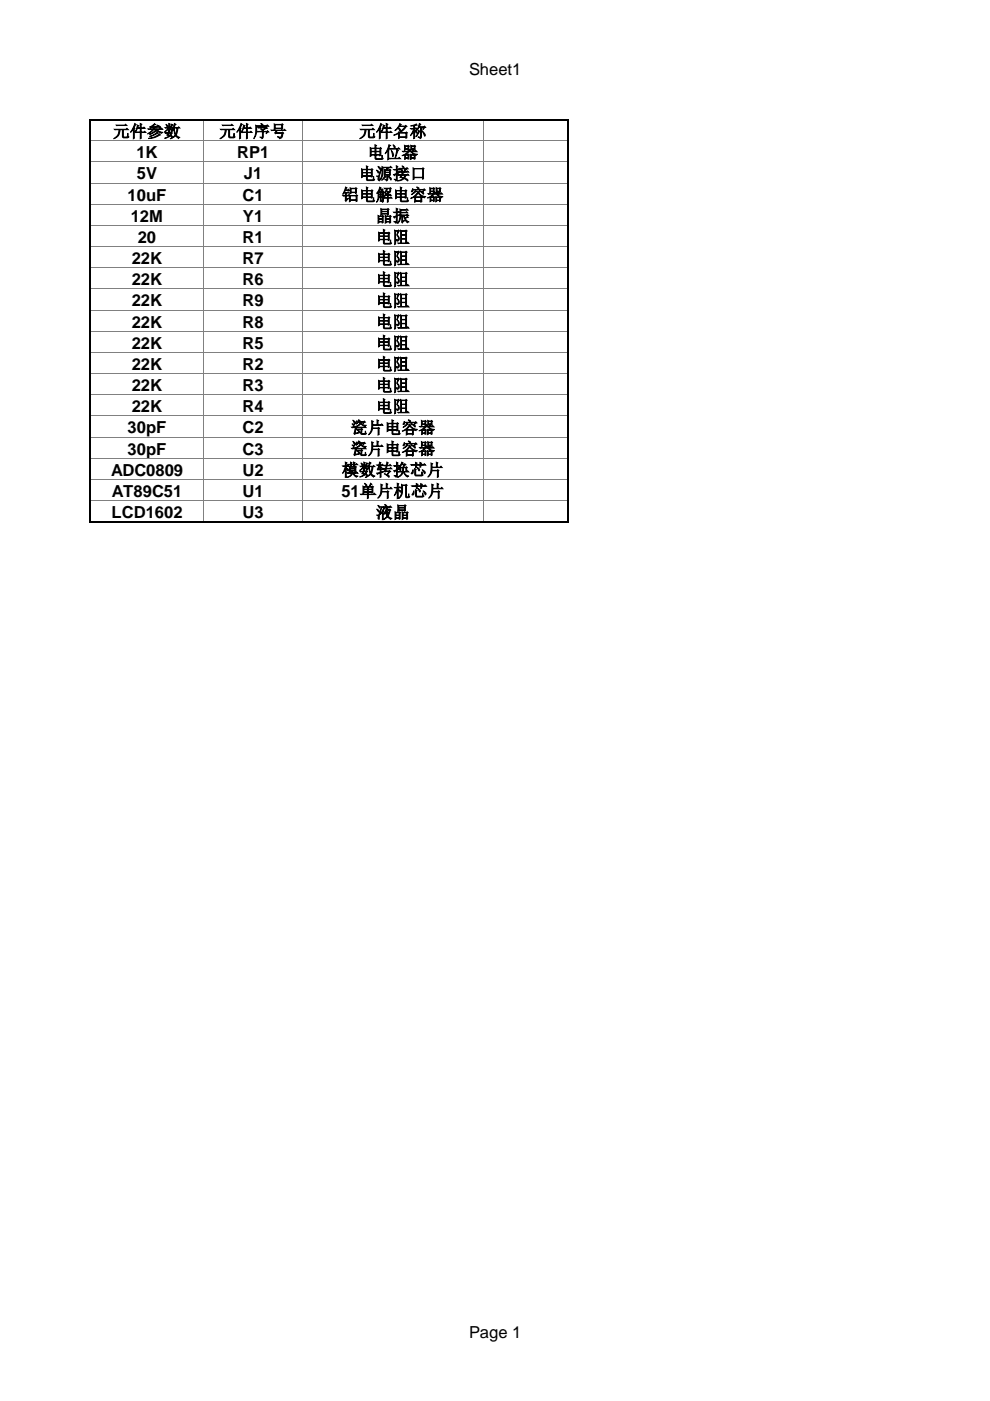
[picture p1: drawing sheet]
<svg xmlns="http://www.w3.org/2000/svg" width="210mm" height="297mm" viewBox="0 0 210 297" stroke-linecap="round" stroke-linejoin="round" font-family="sans-serif">
<defs><g id="words">
<g font-size="3.5">
<text x="99.4" y="15.9">Sheet1</text>
<text x="24" y="29.1">元件参数</text>
<text x="46.5" y="29.1">元件序号</text>
<text x="76.1" y="29.1">元件名称</text>
<text x="28.9" y="33.6">1K</text>
<text x="50.3" y="33.6">RP1</text>
<text x="77.9" y="33.6">电位器</text>
<text x="29" y="38">5V</text>
<text x="51.7" y="38">J1</text>
<text x="76.1" y="38">电源接口</text>
<text x="27.1" y="42.5">10uF</text>
<text x="27.7" y="47">12M</text>
<text x="51.4" y="42.5">C1</text>
<text x="51.5" y="47">Y1</text>
<text x="72.5" y="42.5">铝电解电容器</text>
<text x="79.7" y="47">晶振</text>
<text x="29.2" y="51.5">20</text>
<text x="51.4" y="51.5">R1</text>
<text x="79.7" y="51.5">电阻</text>
<text x="27.9" y="56">22K</text>
<text x="51.4" y="56">R7</text>
<text x="79.7" y="56">电阻</text>
<text x="27.9" y="60.5">22K</text>
<text x="27.9" y="65">22K</text>
<text x="51.4" y="60.5">R6</text>
<text x="51.4" y="65">R9</text>
<text x="79.7" y="60.5">电阻</text>
<text x="79.7" y="65">电阻</text>
<text x="27.9" y="69.5">22K</text>
<text x="51.4" y="69.5">R8</text>
<text x="79.7" y="69.5">电阻</text>
<text x="27.9" y="73.9">22K</text>
<text x="51.4" y="73.9">R5</text>
<text x="79.7" y="73.9">电阻</text>
<text x="27.9" y="78.4">22K</text>
<text x="27.9" y="82.9">22K</text>
<text x="51.4" y="78.4">R2</text>
<text x="51.4" y="82.9">R3</text>
<text x="79.7" y="78.4">电阻</text>
<text x="79.7" y="82.9">电阻</text>
<text x="27.9" y="87.4">22K</text>
<text x="51.4" y="87.4">R4</text>
<text x="79.7" y="87.4">电阻</text>
<text x="27.1" y="91.9">30pF</text>
<text x="51.4" y="91.9">C2</text>
<text x="74.3" y="91.9">瓷片电容器</text>
<text x="23.5" y="100.9">ADC0809</text>
<text x="27.1" y="96.4">30pF</text>
<text x="51.4" y="96.4">C3</text>
<text x="51.4" y="100.9">U2</text>
<text x="72.5" y="100.9">模数转换芯片</text>
<text x="74.3" y="96.4">瓷片电容器</text>
<text x="23.7" y="105.4">AT89C51</text>
<text x="51.4" y="105.4">U1</text>
<text x="72.4" y="105.4">51单片机芯片</text>
<text x="23.7" y="109.8">LCD1602</text>
<text x="51.4" y="109.8">U3</text>
<text x="79.7" y="109.8">液晶</text>
<text x="99.4" y="283.6">Page 1</text>
</g>
</g></defs>
<g fill="none" stroke="#808080" stroke-width=".21">
<path d="M19 29.8h101.2M19 34.3h101.2M19 38.8h101.2M43.2 25.4v85.2M64.1 25.4v85.2M102.4 25.4v85.2M120.3 25.4v85.2M19 43.3h101.2M19 47.8h101.2M19 52.3h101.2M19 56.8h101.2M19 61.2h101.2"/>
<path d="M19 65.7h101.2M19 70.2h101.2M19 74.7h101.2M19 79.2h101.2M19 83.7h101.2M19 88.2h101.2M19 92.7h101.2M19 97.1h101.2M19 101.6h101.2M19 106.1h101.2M19 110.6h101.4"/>
</g>
<path d="M18.9 25.4h101.6M19 25.3v85.6M120.4 25.3v85.6M18.9 110.7h101.6" fill="none" stroke="#000" stroke-width=".34"/>
<use href="#words"/>
</svg>
